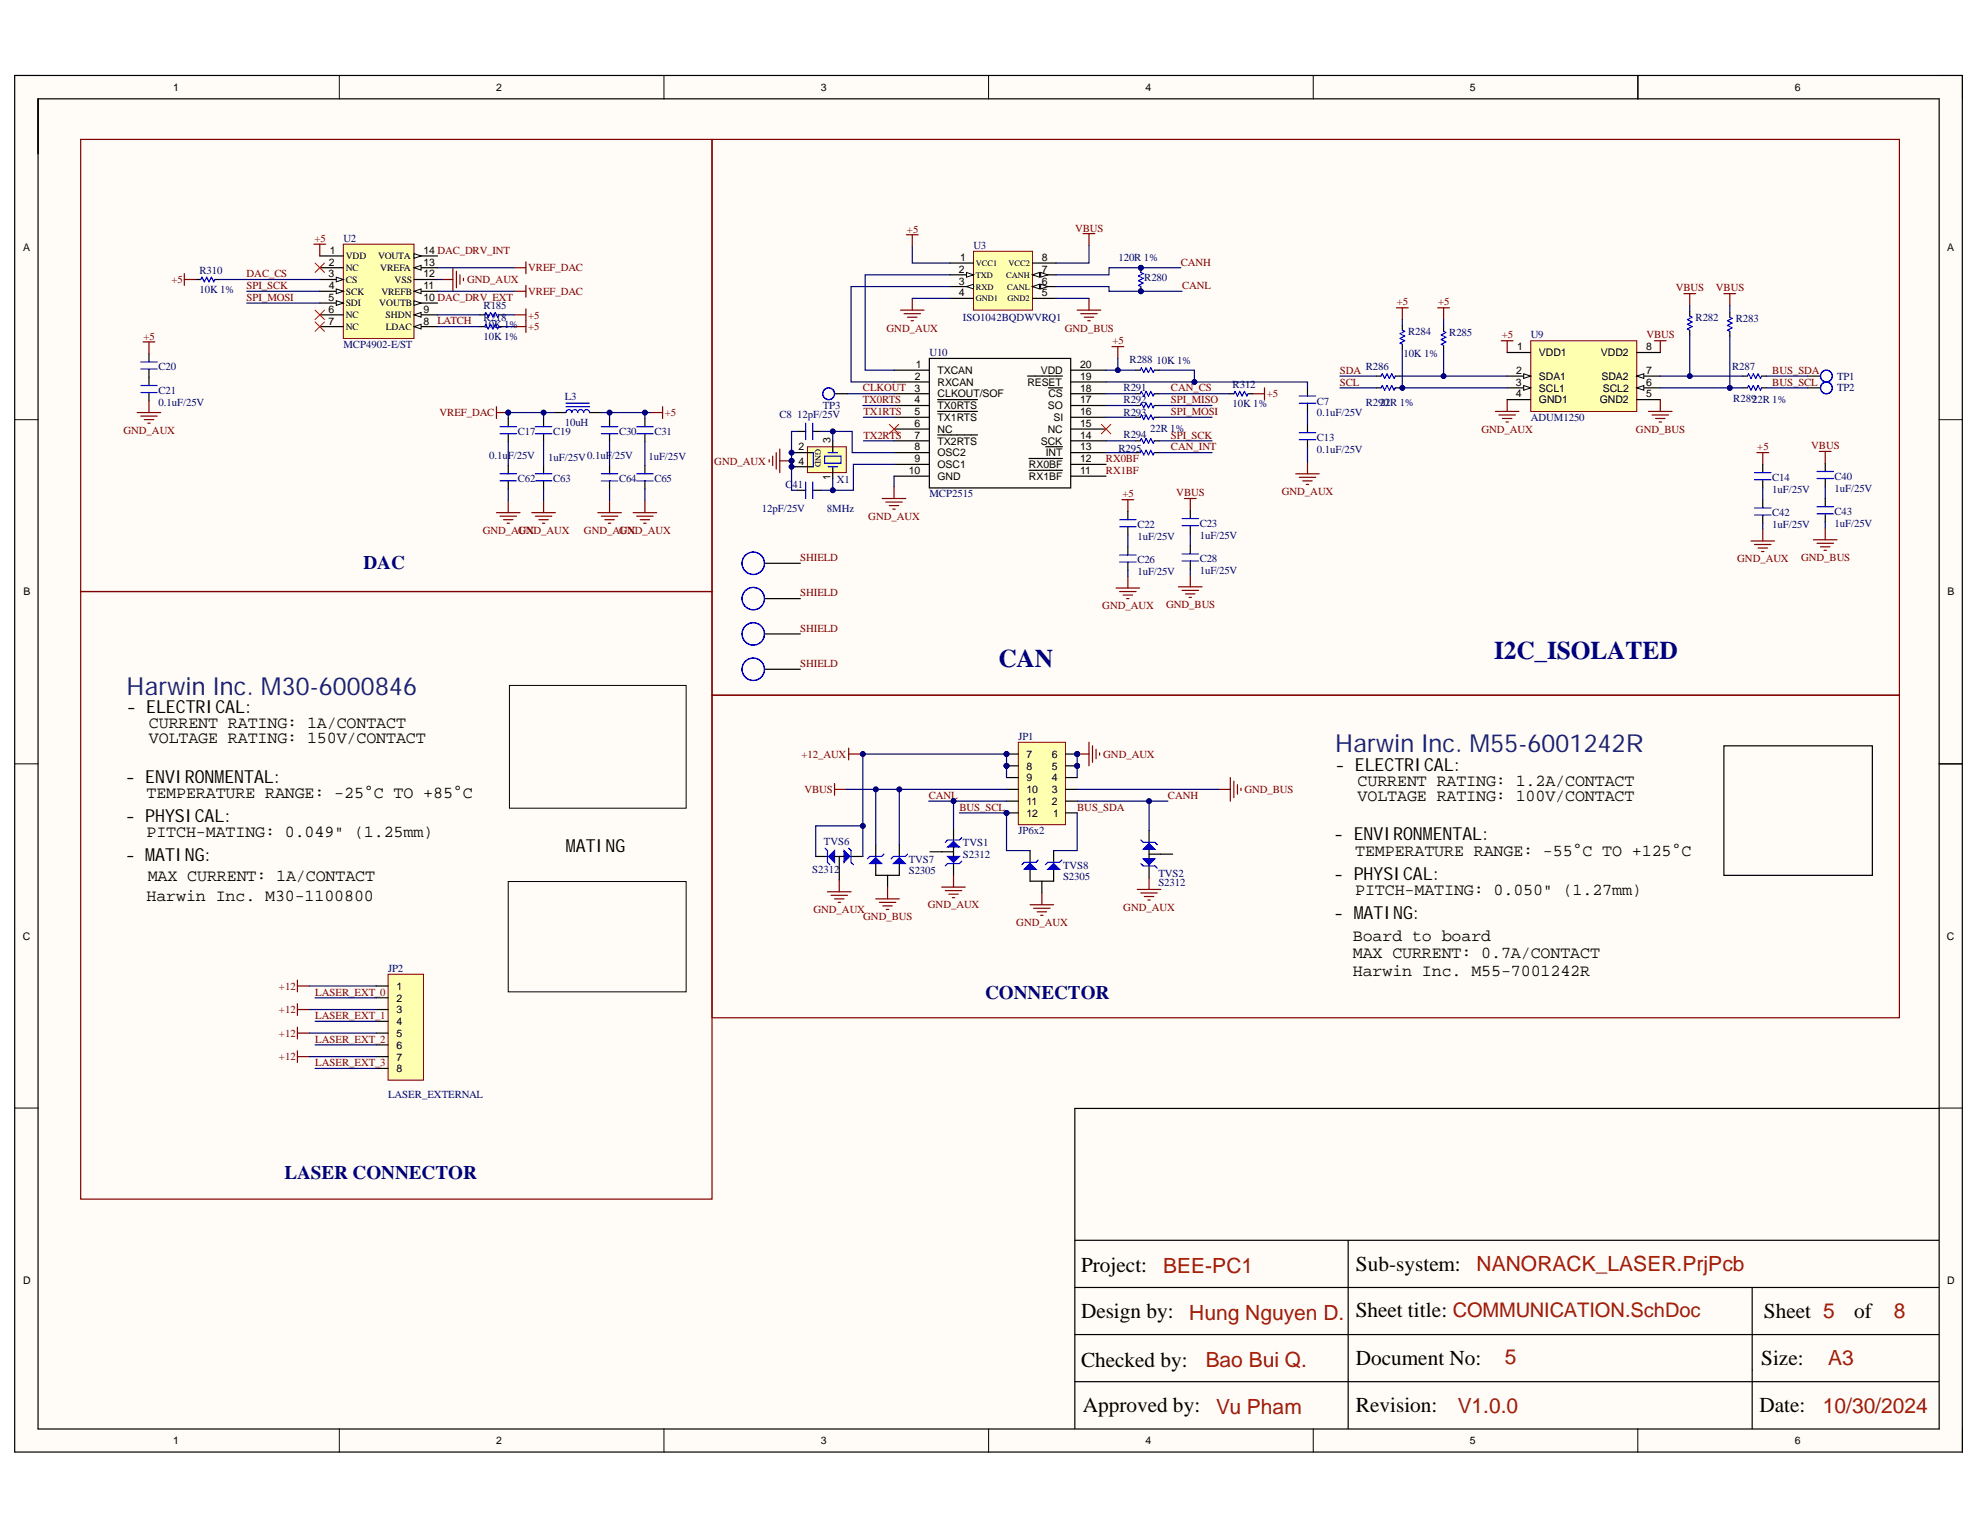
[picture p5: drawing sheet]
<svg xmlns="http://www.w3.org/2000/svg" width="279mm" height="216mm" viewBox="0 0 279 216" stroke-linecap="round" stroke-linejoin="round" font-family="sans-serif">
<defs><g id="words">
<g font-size="3.6" fill="#000080">
<text x="140.9" y="94.2">CAN</text>
<text x="210.9" y="93">I2C_ISOLATED</text>
</g>
<g font-size="3.5" fill="#073763">
<text x="17.8" y="98">Harwin Inc. M30-6000846</text>
<text x="188.4" y="106.2">Harwin Inc. M55-6001242R</text>
</g>
<g font-size="3">
<text x="152.5" y="179.5">Project:</text>
<text x="191.3" y="179.4">Sub-system:</text>
<text x="191.3" y="185.9">Sheet title: COMMUNICATION.SchDoc</text>
<text x="152.5" y="186">Design by:</text>
<text x="248.9" y="186">Sheet 5</text>
<text x="261.6" y="186">of</text>
<text x="152.5" y="192.8">Checked by:</text>
<text x="191.3" y="192.7">Document No:</text>
<text x="248.5" y="192.7">Size:</text>
<text x="152.8" y="199.3">Approved by:</text>
<text x="191.3" y="199.3">Revision:</text>
<text x="248.3" y="199.3">Date:</text>
</g>
<g font-size="3" fill="#a61c00">
<text x="164.1" y="179.6">BEE-PC1</text>
<text x="208.4" y="179.4">NANORACK_LASER.PrjPcb</text>
<text x="167.8" y="186.2">Hung Nguyen D.</text>
<text x="267.3" y="186">8</text>
<text x="170.1" y="192.8">Bao Bui Q.</text>
<text x="212.3" y="192.5">5</text>
<text x="258" y="192.7">A3</text>
<text x="171.6" y="199.5">Vu Pham</text>
<text x="205.7" y="199.4">V1.0.0</text>
<text x="257.2" y="199.4">10/30/2024</text>
</g>
<g font-size="2.7" fill="#000080">
<text x="51.3" y="80.3">DAC</text>
<text x="139" y="140.9">CONNECTOR</text>
<text x="40.1" y="166.3">LASER CONNECTOR</text>
</g>
<g font-size="2.5">
<text x="17.8" y="100.6">- ELECTRICAL:</text>
<text x="17.7" y="110.4">- ENVIRONMENTAL:</text>
<text x="188.4" y="108.7">- ELECTRICAL:</text>
<text x="17.7" y="116.1">- PHYSICAL:</text>
<text x="188.2" y="118.5">- ENVIRONMENTAL:</text>
<text x="17.7" y="121.5">- MATING:</text>
<text x="79.9" y="120.2">MATING</text>
<text x="188.2" y="124.2">- PHYSICAL:</text>
<text x="188.2" y="129.7">- MATING:</text>
</g>
<g font-size="2.4">
<text x="21" y="102.7">CURRENT RATING: 1A/CONTACT</text>
<text x="21" y="104.9">VOLTAGE RATING: 150V/CONTACT</text>
<text x="20.7" y="112.7">TEMPERATURE RANGE: -25°C TO +85°C</text>
<text x="191.6" y="110.9">CURRENT RATING: 1.2A/CONTACT</text>
<text x="191.6" y="113">VOLTAGE RATING: 100V/CONTACT</text>
<text x="20.7" y="118.2">PITCH-MATING: 0.049&quot; (1.25mm)</text>
<text x="20.8" y="124.3">MAX CURRENT: 1A/CONTACT</text>
<text x="191.2" y="120.8">TEMPERATURE RANGE: -55°C TO +125°C</text>
<text x="20.7" y="127.1">Harwin Inc. M30-1100800</text>
<text x="191.2" y="126.3">PITCH-MATING: 0.050&quot; (1.27mm)</text>
<text x="190.9" y="135.1">MAX CURRENT: 0.7A/CONTACT</text>
<text x="190.9" y="132.8">Board to board</text>
<text x="190.9" y="137.8">Harwin Inc. M55-7001242R</text>
</g>
<g font-size="1.5">
<text x="24.4" y="12.8">1</text>
<text x="70" y="12.8">2</text>
<text x="115.8" y="12.8">3</text>
<text x="161.6" y="12.8">4</text>
<text x="207.4" y="12.8">5</text>
<text x="253.3" y="12.8">6</text>
<text x="3.3" y="35.5">A</text>
<text x="46.6" y="35.8">1</text>
<text x="59.7" y="35.8">14 DAC_DRV_INT</text>
<text x="274.8" y="35.5">A</text>
<text x="46.3" y="39.1">3</text>
<text x="46.4" y="37.5">2</text>
<text x="46.4" y="40.8">4</text>
<text x="59.7" y="40.8">11</text>
<text x="59.7" y="39.1">12</text>
<text x="59.7" y="37.5">13</text>
<text x="135.3" y="38.5">2</text>
<text x="135.3" y="40.1">3</text>
<text x="135.3" y="41.8">4</text>
<text x="135.5" y="36.8">1</text>
<text x="147" y="41.8">5</text>
<text x="147" y="40.1">6</text>
<text x="147" y="38.5">7</text>
<text x="147" y="36.8">8</text>
<text x="46.3" y="42.5">5</text>
<text x="46.3" y="44.1">6</text>
<text x="46.3" y="45.8">7</text>
<text x="59.7" y="45.8">8</text>
<text x="59.7" y="44.1">9</text>
<text x="59.7" y="42.5">10 DAC_DRV_EXT</text>
<text x="129.1" y="53.6">2</text>
<text x="129.3" y="51.9">1</text>
<text x="132.3" y="52.8">TXCAN</text>
<text x="146.9" y="52.8">VDD</text>
<text x="152.4" y="53.6">19</text>
<text x="152.4" y="51.9">20</text>
<text x="213.9" y="52.8">2</text>
<text x="214.1" y="49.4">1</text>
<text x="217.2" y="50.3">VDD1</text>
<text x="217.2" y="53.6">SDA1</text>
<text x="225.9" y="50.3">VDD2</text>
<text x="226" y="53.6">SDA2</text>
<text x="232.3" y="52.8">7</text>
<text x="232.3" y="49.4">8</text>
<text x="129" y="55.3">3</text>
<text x="129" y="56.9">4</text>
<text x="129" y="58.6">5</text>
<text x="132.3" y="54.4">RXCAN</text>
<text x="132.3" y="56.1">CLKOUT/SOF</text>
<text x="132.3" y="57.8">TX0RTS</text>
<text x="132.3" y="59.4">TX1RTS</text>
<text x="145" y="54.4">RESET</text>
<text x="147.9" y="57.8">SO</text>
<text x="147.9" y="56.1">CS</text>
<text x="148.7" y="59.4">SI</text>
<text x="152.4" y="58.6">16</text>
<text x="152.4" y="56.9">17</text>
<text x="152.4" y="55.3">18</text>
<text x="213.9" y="54.4">3</text>
<text x="213.9" y="56.1">4</text>
<text x="217.2" y="55.3">SCL1</text>
<text x="217.2" y="56.9">GND1</text>
<text x="225.7" y="56.9">GND2</text>
<text x="226.2" y="55.3">SCL2</text>
<text x="232.3" y="56.1">5</text>
<text x="232.3" y="54.4">6</text>
<text x="112.7" y="63.6">2</text>
<text x="112.7" y="65.5">4</text>
<text x="117.2" y="62.5" transform="rotate(-90 117.2 62.5)">3</text>
<text x="129" y="60.3">6</text>
<text x="129" y="61.9">7</text>
<text x="129" y="63.6">8</text>
<text x="129" y="65.2">9</text>
<text x="132.3" y="61.1">NC</text>
<text x="132.3" y="62.8">TX2RTS</text>
<text x="132.3" y="64.4">OSC2</text>
<text x="146.9" y="62.8">SCK</text>
<text x="147.6" y="64.4">INT</text>
<text x="147.9" y="61.1">NC</text>
<text x="152.4" y="65.2">12</text>
<text x="152.4" y="63.6">13</text>
<text x="152.4" y="61.9">14</text>
<text x="152.4" y="60.3">15</text>
<text x="117.2" y="67.7" transform="rotate(-90 117.2 67.7)">1</text>
<text x="128.2" y="66.9">10</text>
<text x="132.3" y="66.1">OSC1</text>
<text x="132.3" y="67.7">GND</text>
<text x="145.2" y="67.7">RX1BF</text>
<text x="145.2" y="66.1">RX0BF</text>
<text x="152.4" y="66.9">11</text>
<text x="3.3" y="84">B</text>
<text x="274.8" y="84">B</text>
<text x="144.9" y="106.9">7</text>
<text x="148.4" y="106.9">6</text>
<text x="144.9" y="108.6">8</text>
<text x="144.9" y="110.3">9</text>
<text x="144.9" y="111.9">10</text>
<text x="144.9" y="113.6">11</text>
<text x="148.4" y="111.9">3</text>
<text x="148.4" y="110.3">4</text>
<text x="148.4" y="108.6">5</text>
<text x="148.4" y="113.6">2</text>
<text x="144.9" y="115.3">12</text>
<text x="148.6" y="115.3">1</text>
<text x="3.2" y="132.6">C</text>
<text x="274.7" y="132.6">C</text>
<text x="55.9" y="139.7">1</text>
<text x="55.9" y="141.3">2</text>
<text x="55.9" y="143">3</text>
<text x="55.9" y="144.7">4</text>
<text x="55.9" y="146.3">5</text>
<text x="55.9" y="148">6</text>
<text x="55.9" y="149.7">7</text>
<text x="55.9" y="151.3">8</text>
<text x="3.3" y="181.2">D</text>
<text x="274.8" y="181.2">D</text>
<text x="24.4" y="203.8">1</text>
<text x="70" y="203.8">2</text>
<text x="115.8" y="203.8">3</text>
<text x="161.6" y="203.8">4</text>
<text x="207.4" y="203.8">5</text>
<text x="253.3" y="203.8">6</text>
</g>
<g font-size="1.5" fill="#800000">
<text x="44.4" y="34.1">+5</text>
<text x="128" y="32.8">+5</text>
<text x="151.7" y="32.7">VBUS</text>
<text x="24.2" y="40">+5</text>
<text x="34.8" y="39.1">DAC_CS</text>
<text x="34.8" y="40.8">SPI_SCK</text>
<text x="65.9" y="40">GND_AUX</text>
<text x="74.5" y="38.3">VREF_DAC</text>
<text x="74.5" y="41.6">VREF_DAC</text>
<text x="166.6" y="37.5">CANH</text>
<text x="166.8" y="40.8">CANL</text>
<text x="236.5" y="41.1">VBUS</text>
<text x="242.1" y="41.1">VBUS</text>
<text x="20.3" y="47.9">+5</text>
<text x="34.8" y="42.5">SPI_MOSI</text>
<text x="61.7" y="45.8">LATCH</text>
<text x="74.5" y="45">+5</text>
<text x="74.5" y="46.6">+5</text>
<text x="125.1" y="46.8">GND_AUX</text>
<text x="150.3" y="46.8">GND_BUS</text>
<text x="197.1" y="43.1">+5</text>
<text x="202.9" y="43.1">+5</text>
<text x="211.9" y="47.8">+5</text>
<text x="232.3" y="47.8">VBUS</text>
<text x="157" y="48.6">+5</text>
<text x="189.1" y="52.7">SDA</text>
<text x="250.1" y="52.7">BUS_SDA</text>
<text x="62" y="58.7">VREF_DAC</text>
<text x="93.8" y="58.7">+5</text>
<text x="121.8" y="56.9">TX0RTS</text>
<text x="121.8" y="55.2">CLKOUT</text>
<text x="121.9" y="58.6">TX1RTS</text>
<text x="165.2" y="55.2">CAN_CS</text>
<text x="165.2" y="56.9">SPI_MISO</text>
<text x="165.2" y="58.6">SPI_MOSI</text>
<text x="178.8" y="56.1">+5</text>
<text x="189.1" y="54.4">SCL</text>
<text x="250.1" y="54.4">BUS_SCL</text>
<text x="17.4" y="61.2">GND_AUX</text>
<text x="100.8" y="65.5">GND_AUX</text>
<text x="121.9" y="61.9">TX2RTS</text>
<text x="156.1" y="65.2">RX0BF</text>
<text x="165.2" y="63.6">CAN_INT</text>
<text x="165.2" y="61.9">SPI_SCK</text>
<text x="209" y="61.1">GND_AUX</text>
<text x="230.9" y="61.1">GND_BUS</text>
<text x="248" y="63.6">+5</text>
<text x="255.6" y="63.4">VBUS</text>
<text x="156.1" y="66.9">RX1BF</text>
<text x="158.4" y="70.2">+5</text>
<text x="166" y="70">VBUS</text>
<text x="180.9" y="69.9">GND_AUX</text>
<text x="68.1" y="75.4">GND_AGND_AUX</text>
<text x="73.2" y="75.4">UX</text>
<text x="82.4" y="75.4">GND_AGND_AUX</text>
<text x="87.5" y="75.4">UX</text>
<text x="122.5" y="73.4">GND_AUX</text>
<text x="112.9" y="79.2">SHIELD</text>
<text x="245.1" y="79.3">GND_AUX</text>
<text x="254.1" y="79.2">GND_BUS</text>
<text x="112.9" y="84.1">SHIELD</text>
<text x="112.9" y="89.1">SHIELD</text>
<text x="155.5" y="86">GND_AUX</text>
<text x="164.6" y="85.8">GND_BUS</text>
<text x="112.9" y="94.1">SHIELD</text>
<text x="113.1" y="106.9">+12_AUX</text>
<text x="155.7" y="106.9">GND_AUX</text>
<text x="113.5" y="111.9">VBUS</text>
<text x="131.1" y="112.8">CANL</text>
<text x="164.8" y="112.8">CANH</text>
<text x="175.6" y="111.9">GND_BUS</text>
<text x="135.4" y="114.4">BUS_SCL</text>
<text x="152" y="114.4">BUS_SDA</text>
<text x="114.8" y="128.9">GND_AUX</text>
<text x="121.8" y="129.9">GND_BUS</text>
<text x="130.9" y="128.2">GND_AUX</text>
<text x="143.4" y="130.7">GND_AUX</text>
<text x="158.5" y="128.5">GND_AUX</text>
<text x="39.4" y="139.7">+12</text>
<text x="39.4" y="143">+12</text>
<text x="44.5" y="140.5">LASER_EXT_0</text>
<text x="44.5" y="143.8">LASER_EXT_1</text>
<text x="39.4" y="146.3">+12</text>
<text x="39.4" y="149.6">+12</text>
<text x="44.5" y="147.1">LASER_EXT_2</text>
<text x="44.5" y="150.5">LASER_EXT_3</text>
</g>
<g font-size="1.5" fill="#000080">
<text x="48.5" y="34.1">U2</text>
<text x="137.4" y="35.2">U3</text>
<text x="28.2" y="38.6">R310</text>
<text x="28.2" y="41.3">10K 1%</text>
<text x="157.8" y="36.8">120R 1%</text>
<text x="161.5" y="39.6">R280</text>
<text x="68.2" y="43.6">R185</text>
<text x="68.2" y="46.3">10K 1%</text>
<text x="68.2" y="45.3">R218</text>
<text x="68.2" y="47.9">10K 1%</text>
<text x="135.9" y="45.3">ISO1042BQDWVRQ1</text>
<text x="198.7" y="47.3">R284</text>
<text x="204.5" y="47.5">R285</text>
<text x="216" y="47.8">U9</text>
<text x="239.3" y="45.3">R282</text>
<text x="244.9" y="45.4">R283</text>
<text x="22.4" y="52.3">C20</text>
<text x="48.5" y="49.1">MCP4902-E/ST</text>
<text x="131.2" y="50.3">U10</text>
<text x="159.4" y="51.3">R288</text>
<text x="163.2" y="51.4">10K 1%</text>
<text x="192.7" y="52.3">R286</text>
<text x="198" y="50.4">10K 1%</text>
<text x="244.4" y="52.3">R287</text>
<text x="259.2" y="53.6">TP1</text>
<text x="22.4" y="55.6">C21</text>
<text x="22.4" y="57.3">0.1uF/25V</text>
<text x="79.7" y="56.4">L3</text>
<text x="110" y="58.9">C8</text>
<text x="112.5" y="58.9">12pF/25V</text>
<text x="116.1" y="57.7">TP3</text>
<text x="158.6" y="58.7">R293</text>
<text x="158.6" y="56.9">R292</text>
<text x="158.6" y="55.2">R291</text>
<text x="173.9" y="54.8">R312</text>
<text x="173.9" y="57.4">10K 1%</text>
<text x="185.8" y="57.1">C7</text>
<text x="185.8" y="58.7">0.1uF/25V</text>
<text x="192.7" y="57.3">R2922R 1%</text>
<text x="195.2" y="57.3">0</text>
<text x="216" y="59.4">ADUM1250</text>
<text x="244.6" y="56.8">R28922R 1%</text>
<text x="259.2" y="55.2">TP2</text>
<text x="69" y="64.7">0.1uF/25V</text>
<text x="73.1" y="61.4">C17</text>
<text x="77.4" y="65">1uF/25V0.1uF/25V</text>
<text x="78" y="61.4">C19</text>
<text x="79.7" y="60.1">10uH</text>
<text x="87.4" y="61.4">C30</text>
<text x="91.5" y="64.9">1uF/25V</text>
<text x="92.3" y="61.4">C31</text>
<text x="157.8" y="63.7">R295</text>
<text x="158.6" y="61.7">R294</text>
<text x="162.3" y="60.9">22R 1%</text>
<text x="185.8" y="62.3">C13</text>
<text x="185.8" y="63.9">0.1uF/25V</text>
<text x="73.1" y="68">C62</text>
<text x="78" y="68">C63</text>
<text x="87.4" y="68">C64</text>
<text x="92.3" y="68">C65</text>
<text x="110.9" y="68.9">C41</text>
<text x="118.1" y="68.2">X1</text>
<text x="131.2" y="70.2">MCP2515</text>
<text x="250.1" y="67.9">C14</text>
<text x="250.1" y="69.5">1uF/25V</text>
<text x="258.9" y="67.7">C40</text>
<text x="258.9" y="69.4">1uF/25V</text>
<text x="107.5" y="72.2">12pF/25V</text>
<text x="116.7" y="72.2">8MHz</text>
<text x="160.5" y="74.5">C22</text>
<text x="160.5" y="76.2">1uF/25V</text>
<text x="169.3" y="74.3">C23</text>
<text x="169.3" y="76">1uF/25V</text>
<text x="250.1" y="72.9">C42</text>
<text x="250.1" y="74.5">1uF/25V</text>
<text x="258.9" y="72.7">C43</text>
<text x="258.9" y="74.3">1uF/25V</text>
<text x="160.5" y="79.5">C26</text>
<text x="160.5" y="81.2">1uF/25V</text>
<text x="169.3" y="79.3">C28</text>
<text x="169.3" y="81">1uF/25V</text>
<text x="143.7" y="104.4">JP1</text>
<text x="116.3" y="119.2">TVS6</text>
<text x="135.9" y="119.4">TVS1</text>
<text x="143.7" y="117.7">JP6x2</text>
<text x="114.6" y="123.2">S2312</text>
<text x="128.2" y="121.7">TVS7</text>
<text x="128.2" y="123.4">S2305</text>
<text x="135.9" y="121">S2312</text>
<text x="150" y="122.6">TVS8</text>
<text x="150" y="124.2">S2305</text>
<text x="163.5" y="123.7">TVS2</text>
<text x="163.5" y="125.1">S2312</text>
<text x="54.8" y="137.2">JP2</text>
<text x="54.8" y="154.9">LASER_EXTERNAL</text>
</g>
<g font-size="1.4">
<text x="48.8" y="36.6">VDD</text>
<text x="48.8" y="38.2">NC</text>
<text x="48.8" y="39.9">CS</text>
<text x="48.8" y="41.6">SCK</text>
<text x="53.4" y="36.6">VOUTA</text>
<text x="53.7" y="38.2">VREFA</text>
<text x="53.8" y="41.6">VREFB</text>
<text x="55.7" y="39.9">VSS</text>
<text x="48.8" y="43.2">SDI</text>
<text x="48.8" y="44.9">NC</text>
<text x="48.8" y="46.6">NC</text>
<text x="53.5" y="43.2">VOUTB</text>
<text x="54.4" y="44.9">SHDN</text>
<text x="54.5" y="46.6">LDAC</text>
</g>
<g font-size="1.2">
<text x="137.7" y="37.5">VCC1</text>
<text x="137.7" y="39.2">TXD</text>
<text x="137.7" y="40.9">RXD</text>
<text x="142" y="39.2">CANH</text>
<text x="142.1" y="40.9">CANL</text>
<text x="142.3" y="37.5">VCC2</text>
<text x="137.7" y="42.5">GND1</text>
<text x="142.2" y="42.5">GND2</text>
<text x="115" y="63.4" transform="rotate(90 115 63.4)">GND</text>
</g>
</g></defs>
<g fill="#fffcf8">
<path d="M2.1 10.7h274.8v194.2h-274.8z" fill-rule="evenodd"/>
<path d="M5.4 14h268.2v187.6h-268.2z" fill-rule="evenodd"/>
</g>
<g fill="none" stroke="#000" stroke-width=".14">
<path d="M2.1 10.7h3.3M47.9 10.7v3.3M93.7 10.7v3.3M139.5 10.7v3.3M185.3 10.7v3.3M231.1 10.7v3.3M273.6 10.7h3.3v3.3M2.1 59.2h3.3M273.6 59.2h3.3M2.1 107.8h3.3M273.6 107.8h3.3M2.1 156.4h3.3"/>
<path d="M273.6 156.4h3.3M47.9 201.6v3.3M93.7 201.6v3.3M139.5 201.6v3.3M185.3 201.6v3.3M231.1 201.6v3.3M276.9 201.6v3.3"/>
</g>
<path d="M2.1 10.7h274.8v194.2h-274.8zM5.4 13.9h268.2v187.7h-268.2zM231.1 10.7v3.2M273.6 107.8h3.3M273.5 156.4h-121.8v45.2M151.7 175h121.8M190.2 175v26.6M151.7 188.3h121.8M151.7 181.7h121.8M151.7 195h121.8M247.3 181.7v19.9" fill="none" stroke="#000" stroke-width=".17"/>
<path d="M44.3 34.5h1.7M45.1 34.5v1.6M152 106.4h1.7M153.7 104.7v3.4M154.2 105.2v2.4M154.7 105.7v1.4M155.2 106.2v.4" fill="none" stroke="#800000" stroke-width=".17"/>
<circle cx="152" cy="106.4" r=".33" fill="#000080"/>
<circle cx="152" cy="106.4" r=".33" fill="none" stroke="#000080" stroke-width=".14"/>
<path d="M11.4 19.7h89.1v63.8h-89.1zM100.5 19.7h167.5v78.4h-167.5zM11.4 83.5h89.1v85.7h-89.1zM100.5 98.1h167.5v45.5h-167.5zM117.8 110.6v1.6M117.8 111.4h1.6M119.8 105.6v1.6M119.8 106.4h1.6" fill="none" stroke="#800000" stroke-width=".17"/>
<g fill="none" stroke="#00f" stroke-width=".17">
<circle cx="106.3" cy="79.5" r="1.58"/>
<circle cx="106.3" cy="84.5" r="1.58"/>
<circle cx="106.3" cy="94.4" r="1.58"/>
<circle cx="106.3" cy="89.5" r="1.58"/>
</g>
<path d="M108 79.5h4.9M108 84.5h4.9M108 89.5h4.9M108 94.4h4.9" fill="none" stroke="#000" stroke-width=".17"/>
<circle cx="152" cy="108.1" r=".33" fill="#000080"/>
<circle cx="152" cy="108.1" r=".33" fill="none" stroke="#000080" stroke-width=".14"/>
<circle cx="152" cy="106.4" r=".33" fill="#000080"/>
<circle cx="152" cy="106.4" r=".33" fill="none" stroke="#000080" stroke-width=".14"/>
<circle cx="142" cy="106.4" r=".33" fill="#000080"/>
<circle cx="142" cy="106.4" r=".33" fill="none" stroke="#000080" stroke-width=".14"/>
<circle cx="142" cy="108.1" r=".33" fill="#000080"/>
<circle cx="142" cy="108.1" r=".33" fill="none" stroke="#000080" stroke-width=".14"/>
<circle cx="142" cy="114.7" r=".33" fill="#000080"/>
<circle cx="142" cy="114.7" r=".33" fill="none" stroke="#000080" stroke-width=".14"/>
<path d="M143.7 104.7h6.6v11.7h-6.6z" fill-rule="evenodd" fill="#ffffb0"/>
<path d="M143.7 104.7h6.6v11.7h-6.6z" fill="none" stroke="#800000" stroke-width=".14"/>
<path d="M150.3 114.7h1.7M150.3 113h1.7M150.3 111.4h1.7M150.3 109.7h1.7M150.3 108.1h1.7" fill="none" stroke="#000" stroke-width=".17"/>
<circle cx="152" cy="108.1" r=".33" fill="#000080"/>
<circle cx="152" cy="108.1" r=".33" fill="none" stroke="#000080" stroke-width=".14"/>
<path d="M150.3 106.4h1.7" fill="none" stroke="#000" stroke-width=".17"/>
<circle cx="152" cy="106.4" r=".33" fill="#000080"/>
<circle cx="152" cy="106.4" r=".33" fill="none" stroke="#000080" stroke-width=".14"/>
<path d="M142 106.4h1.7" fill="none" stroke="#000" stroke-width=".17"/>
<circle cx="142" cy="106.4" r=".33" fill="#000080"/>
<circle cx="142" cy="106.4" r=".33" fill="none" stroke="#000080" stroke-width=".14"/>
<path d="M142 108.1h1.7" fill="none" stroke="#000" stroke-width=".17"/>
<circle cx="142" cy="108.1" r=".33" fill="#000080"/>
<circle cx="142" cy="108.1" r=".33" fill="none" stroke="#000080" stroke-width=".14"/>
<path d="M142 109.7h1.7M142 111.4h1.7M142 113h1.7M142 114.7h1.7" fill="none" stroke="#000" stroke-width=".17"/>
<circle cx="142" cy="114.7" r=".33" fill="#000080"/>
<circle cx="142" cy="114.7" r=".33" fill="none" stroke="#000080" stroke-width=".14"/>
<g fill="none" stroke="#000" stroke-width=".17">
<path d="M126.2 52.2h4.9M126.2 53.9h4.9M126.2 55.6h4.9M126.2 57.2h4.9M126.2 58.9h4.9M131.1 50.6h20v18.3h-20zM132.3 56.4h5.6M132.3 58.1h5.6M145 53.1h4.9M147.9 54.7h2M151.1 52.2h5M151.1 53.9h5"/>
<path d="M151.1 55.6h5M151.1 57.2h5M151.1 58.9h5M112.5 60.9h1.2M112.5 69.2h1.2M114.7 60.9h1.2M114.7 69.2h1.2M126.2 60.5h4.9M126.2 62.2h4.9M126.2 63.9h4.9M126.2 65.5h4.9M126.2 67.2h4.9"/>
<path d="M132.3 61.4h5.6M145.2 66.4h4.7M145.2 64.7h4.7M147.6 63h2.3M151.1 60.5h5M151.1 62.2h5M151.1 63.9h5M151.1 65.5h5M151.1 67.2h5M243.3 105.2h20.9v18.3h-20.9z"/>
</g>
<path d="M108.5 64.9v.3M109 64.4v1.3M109.5 63.9v2.3M110 63.4v3.3M110 65h1.7M124.5 70.3h3.3M125 70.8h2.3M125.5 71.3h1.3M126 71.8h.3M126.2 68.7v1.6" fill="none" stroke="#800000" stroke-width=".17"/>
<path d="M113.7 59.7v2.3M114.7 59.7v2.3M113.7 68v2.3M114.7 68v2.3" fill="none" stroke="#00f" stroke-width=".17"/>
<circle cx="111.7" cy="65" r=".33" fill="#000080"/>
<circle cx="111.7" cy="65" r=".33" fill="none" stroke="#000080" stroke-width=".14"/>
<path d="M113.9 63h5.5v3.7h-5.5z" fill-rule="evenodd" fill="#ffffb0"/>
<path d="M113.9 63h5.5v3.7h-5.5z" fill="none" stroke="#800000" stroke-width=".14"/>
<g fill="none" stroke="#000" stroke-width=".17">
<path d="M160.2 52.2h.7M160.2 58.9h.7M160.2 57.2h.7M160.2 55.6h.7M162.9 52.2h.7M162.9 58.9h.7M162.9 57.2h.7M162.9 55.6h.7M112.3 63.9h2.5M112.3 65.9h2.5M117.5 62.2v1.7M117.5 65.9v1.6"/>
<path d="M160.2 63.9h.7M160.2 62.2h.7M162.9 63.9h.7M162.9 62.2h.7"/>
</g>
<path d="M160.9 52.2l.2-.3 .3 .7 .3-.7 .4 .7 .3-.7 .3 .7 .2-.4M160.9 58.9l.2-.4 .3 .7 .3-.7 .4 .7 .3-.7 .3 .7 .2-.3M160.9 57.2l.2-.3 .3 .7 .3-.7 .4 .7 .3-.7 .3 .7 .2-.4M160.9 55.6l.2-.4 .3 .7 .3-.7 .4 .7 .3-.7 .3 .7 .2-.3M114.8 63.9v2M116.4 64.4h2.3v1h-2.3zM116.8 63.9h1.4M116.8 65.9h1.4M160.9 63.9l.2-.4 .3 .7 .3-.7 .4 .7 .3-.7 .3 .7 .2-.3M160.9 62.2l.2-.3 .3 .6 .3-.6 .4 .6 .3-.6 .3 .6 .2-.3" fill="none" stroke="#00f" stroke-width=".17"/>
<path d="M156.9 48.9h1.7M157.7 48.9v1.7" fill="none" stroke="#800000" stroke-width=".17"/>
<circle cx="161" cy="41.1" r=".33" fill="#000080"/>
<circle cx="161" cy="41.1" r=".33" fill="none" stroke="#000080" stroke-width=".14"/>
<circle cx="161" cy="37.8" r=".33" fill="#000080"/>
<circle cx="161" cy="37.8" r=".33" fill="none" stroke="#000080" stroke-width=".14"/>
<path d="M161 40.4v.7" fill="none" stroke="#000" stroke-width=".17"/>
<circle cx="161" cy="41.1" r=".33" fill="#000080"/>
<circle cx="161" cy="41.1" r=".33" fill="none" stroke="#000080" stroke-width=".14"/>
<path d="M161 37.8v.6" fill="none" stroke="#000" stroke-width=".17"/>
<circle cx="161" cy="37.8" r=".33" fill="#000080"/>
<circle cx="161" cy="37.8" r=".33" fill="none" stroke="#000080" stroke-width=".14"/>
<g fill="none" stroke="#00f" stroke-width=".17">
<path d="M161 38.4l.3 .2-.7 .3 .7 .4-.7 .3 .7 .3-.7 .4 .4 .1M183.3 55.9h2.4M183.3 56.9h2.4M194.9 54.7l.2-.3 .3 .7 .3-.7 .4 .7 .3-.7 .3 .7 .2-.4M194.9 53.1l.2-.4 .3 .7 .3-.7 .4 .7 .3-.7 .3 .7 .2-.3M197.9 46.6l.3 .2-.6 .3 .6 .3-.6 .4 .6 .3-.6 .3 .3 .2M203.7 46.8l.3 .1-.6 .4 .6 .3-.6 .3 .6 .4-.6 .3 .3 .2M238.4 44.6l.4 .2-.7 .3 .7 .3-.7 .4 .7 .3-.7 .3 .3 .2M244.1 44.8l.3 .1-.6 .4 .6 .3-.6 .3 .6 .4-.6 .3 .3 .2M246.6 53.1l.1-.4 .4 .7 .3-.7 .4 .7 .3-.7 .3 .7 .2-.3M246.6 54.7l.1-.3 .4 .7 .3-.7 .4 .7 .3-.7 .3 .7 .2-.4M183.3 61h2.4"/>
<path d="M183.3 62h2.4M247.6 66.7h2.3M247.6 67.7h2.3M247.6 71.7h2.3M247.6 72.7h2.3M256.4 66.5h2.3M256.4 67.5h2.3M256.4 71.5h2.3M256.4 72.5h2.3"/>
<circle cx="257.7" cy="53.1" r=".83"/>
<circle cx="257.7" cy="54.7" r=".83"/>
</g>
<g fill="none" stroke="#000" stroke-width=".17">
<path d="M184.5 54.7v1.2M184.5 56.9v1.2M184.5 59.9v1.1M194.2 54.7h.7M194.2 53.1h.7M196.9 54.7h.7M196.9 53.1h.7M197.9 45.9v.7M197.9 48.6v.6M203.7 46.1v.7M203.7 48.8v.6M238.4 43.9v.7"/>
<path d="M238.4 46.6v.7M244.1 44.1v.7M244.1 46.8v.6M245.9 54.7h.7M245.9 53.1h.7M248.6 54.7h.6M248.6 53.1h.6M255.1 54.7h1.8M255.1 53.1h1.8M184.5 62v1.2M248.7 65.5v1.2M248.7 67.7v1.2"/>
<path d="M248.7 70.5v1.2M248.7 72.7v1.1M257.6 65.4v1.1M257.6 67.5v1.2M257.6 70.3v1.2M257.6 72.5v1.2"/>
</g>
<g fill="none" stroke="#800000" stroke-width=".17">
<path d="M197.1 43.4h1.6M197.9 43.4v1.7M202.9 43.4h1.6M203.7 43.4v1.7M211 58.1h3.3M211.5 58.6h2.3M211.8 48.1h1.7M212 59.1h1.3M212.5 59.5h.3M212.7 48.1v1.6M212.7 56.4v1.7M233.5 48.1h1.6"/>
<path d="M234.3 48.1v1.6M237.6 41.4h1.7M238.4 41.4v1.7M243.3 41.4h1.6M244.1 41.4v1.7M182.8 66.9h3.4M183.3 67.4h2.4M183.8 67.9h1.4M184.3 68.4h.4M184.5 65.2v1.7M247.1 76.3h3.3M247.6 76.8h2.3"/>
<path d="M247.9 63.9h1.7M248.1 77.3h1.3M248.6 77.8h.3M248.7 63.9v1.6M248.7 74.7v1.6M255.9 76.2h3.3M256.4 76.7h2.3M256.7 63.7h1.7M256.9 77.2h1.3M257.4 77.7h.3M257.6 63.7v1.7M257.6 74.5v1.7"/>
<path d="M172 111.4h1.6M173.6 109.7v3.4M174.1 110.2v2.4M174.6 110.7v1.4M175.1 111.2v.4"/>
</g>
<path d="M137.4 35.5h8.3v8.3h-8.3z" fill-rule="evenodd" fill="#ffffb0"/>
<path d="M137.4 35.5h8.3v8.3h-8.3z" fill="none" stroke="#800000" stroke-width=".14"/>
<path d="M134.1 37.1h3.3M134.1 38.8h3.3" fill="none" stroke="#000" stroke-width=".17"/>
<path d="M136.4 38.4l1 .4-1 .3z" fill="#f8fcff"/>
<path d="M136.4 38.4l1 .4-1 .3z" fill="none" stroke="#000" stroke-width=".14"/>
<path d="M134.1 40.4h3.3" fill="none" stroke="#000" stroke-width=".17"/>
<path d="M136.4 40.4l1-.3v.7z" fill="#f8fcff"/>
<path d="M136.4 40.4l1-.3v.7z" fill="none" stroke="#000" stroke-width=".14"/>
<path d="M134.1 42.1h3.3M145.7 42.1h3.3M145.7 40.4h3.3" fill="none" stroke="#000" stroke-width=".17"/>
<path d="M145.7 40.4l1-.3v.7z" fill="#f8fcff"/>
<path d="M145.7 40.4l1-.3v.7z" fill="none" stroke="#000" stroke-width=".14"/>
<path d="M146.9 40.1l.9 .3-.9 .4z" fill="#f8fcff"/>
<path d="M146.9 40.1l.9 .3-.9 .4z" fill="none" stroke="#000" stroke-width=".14"/>
<path d="M145.7 38.8h3.3" fill="none" stroke="#000" stroke-width=".17"/>
<path d="M145.7 38.8l1-.4v.7z" fill="#f8fcff"/>
<path d="M145.7 38.8l1-.4v.7z" fill="none" stroke="#000" stroke-width=".14"/>
<path d="M146.9 38.4l.9 .4-.9 .3z" fill="#f8fcff"/>
<path d="M146.9 38.4l.9 .4-.9 .3z" fill="none" stroke="#000" stroke-width=".14"/>
<path d="M145.7 37.1h3.3M21 49.9v1.2M21 52.1v2.3M21 55.4v1.2M159.2 72.2v1.1M159.2 74.3v1.2M159.2 77.2v1.1M159.2 79.3v1.2M168 72v1.2M168 74.2v1.1M168 77v1.2M168 79.2v1.1" fill="none" stroke="#000" stroke-width=".17"/>
<g fill="none" stroke="#800000" stroke-width=".17">
<path d="M62.2 39.4h1.7M63.9 37.8v3.3M64.4 38.3v2.3M64.9 38.8v1.3M65.4 39.3v.3M72.6 37.8h1.6M74.2 37v1.6M127.9 33.1h1.7M128.7 33.1v1.7M152.8 33h1.7M153.7 33v1.6M19.4 58.2h3.3"/>
<path d="M19.9 58.7h2.3M20.2 48.2h1.7M20.4 59.2h1.3M20.9 59.7h.3M21 48.2v1.7M21 56.6v1.6M127.1 43.8h3.3M127.6 44.3h2.3M128.1 44.8h1.3M128.6 45.3h.3M128.7 42.1v1.7M152 43.8h3.3"/>
<path d="M152.5 44.3h2.3M153 44.8h1.3M153.5 45.3h.3M153.7 42.1v1.7M158.3 70.5h1.7M159.2 70.5v1.7M167.1 70.3h1.7M168 70.3v1.7M157.5 83h3.3M158 83.5h2.3M158.5 84h1.3M159 84.5h.3"/>
<path d="M159.2 81.3v1.7M166.3 82.8h3.3M166.8 83.3h2.3M167.3 83.8h1.3M167.8 84.3h.3M168 81.1v1.7"/>
</g>
<path d="M19.9 52.1h2.3M19.9 51.1h2.3M19.9 55.4h2.3M19.9 54.4h2.3M158 73.3h2.3M158 74.3h2.3M158 78.3h2.3M158 79.3h2.3M166.8 73.2h2.3M166.8 74.2h2.3M166.8 78.2h2.3M166.8 79.2h2.3" fill="none" stroke="#00f" stroke-width=".17"/>
<path d="M54.8 137.5h5v14.9h-5z" fill-rule="evenodd" fill="#ffffb0"/>
<path d="M54.8 137.5h5v14.9h-5z" fill="none" stroke="#800000" stroke-width=".14"/>
<path d="M134.6 116.9v1.6M53.1 139.1h1.7M131.2 120.2h1.7M134.6 121.9v1.6M53.1 140.8h1.7M53.1 142.5h1.7M53.1 144.1h1.7M53.1 145.8h1.7M53.1 147.4h1.7M53.1 149.1h1.7M53.1 150.8h1.7" fill="none" stroke="#000" stroke-width=".17"/>
<path d="M42 138.3v1.7M42 139.1h1.6M42 141.6v1.7M42 145v1.6M42 148.3v1.6M42 142.5h1.6M42 145.8h1.6M42 149.1h1.6" fill="none" stroke="#800000" stroke-width=".17"/>
<path d="M125.5 59.9l1.3 1.3M126.8 59.9l-1.3 1.3M155.4 59.9l1.3 1.3M156.7 59.9l-1.3 1.3" fill="none" stroke="#f00" stroke-width=".14"/>
<path d="M133.7 119.5l.9-.8 .8 .8z" fill="#00f"/>
<path d="M133.7 119.5l.9-.8 .8 .8zM133.7 118.5h1.7" fill="none" stroke="#00f" stroke-width=".17"/>
<path d="M133.7 120.9h1.7l-.8 .8z" fill="#00f"/>
<path d="M133.7 118.5l-.3 .4M135.7 118.2l-.3 .3M133.7 120.9h1.7l-.8 .8zM135.7 121.5l-.3 .4h-1.7l-.3 .3" fill="none" stroke="#00f" stroke-width=".17"/>
<path d="M134.6 119.5v1.4M162.1 117.2v1.7M132.9 120.2h1.7M162.1 122.2v1.7M163.8 120.5h1.7" fill="none" stroke="#000" stroke-width=".17"/>
<path d="M161.3 119.9l.8-.9 .9 .9z" fill="#00f"/>
<path d="M161.3 119.9l.8-.9 .9 .9zM161.3 118.9h1.7" fill="none" stroke="#00f" stroke-width=".17"/>
<path d="M161.3 121.2h1.7l-.9 .8z" fill="#00f"/>
<path d="M161 118.5l.3 .4M163 118.9l.3 .3M161 121.9l.3 .3h1.7l.3 .3M161.3 121.2h1.7l-.9 .8z" fill="none" stroke="#00f" stroke-width=".17"/>
<path d="M162.1 119.9v1.3M162.1 120.5h1.7" fill="none" stroke="#000" stroke-width=".17"/>
<path d="M132.9 125.2h3.3M133.4 125.7h2.3M133.9 126.2h1.3M134.4 126.7h.3M134.6 123.5v1.7M160.5 125.5h3.3M161 126h2.3M161.5 126.5h1.3M162 127h.3M162.1 123.9v1.6" fill="none" stroke="#800000" stroke-width=".17"/>
<path d="M48.4 34.5h10v13.3h-10z" fill-rule="evenodd" fill="#ffffb0"/>
<path d="M48.4 34.5h10v13.3h-10z" fill="none" stroke="#800000" stroke-width=".14"/>
<path d="M45.1 36.1h3.3M45.1 37.8h3.3M45.1 39.4h3.3" fill="none" stroke="#000" stroke-width=".17"/>
<path d="M47.5 39.1l.9 .3-.9 .4z" fill="#f8fcff"/>
<path d="M47.5 39.1l.9 .3-.9 .4z" fill="none" stroke="#000" stroke-width=".14"/>
<path d="M45.1 41.1h3.3" fill="none" stroke="#000" stroke-width=".17"/>
<path d="M47.5 40.8l.9 .3-.9 .3z" fill="#f8fcff"/>
<path d="M47.5 40.8l.9 .3-.9 .3z" fill="none" stroke="#000" stroke-width=".14"/>
<path d="M45.1 42.8h3.3" fill="none" stroke="#000" stroke-width=".17"/>
<path d="M47.5 42.4l.9 .4-.9 .3z" fill="#f8fcff"/>
<path d="M47.5 42.4l.9 .4-.9 .3z" fill="none" stroke="#000" stroke-width=".14"/>
<path d="M45.1 44.4h3.3M45.1 46.1h3.3M58.4 46.1h3.3" fill="none" stroke="#000" stroke-width=".17"/>
<path d="M58.4 46.1l1-.3v.6z" fill="#f8fcff"/>
<path d="M58.4 46.1l1-.3v.6z" fill="none" stroke="#000" stroke-width=".14"/>
<path d="M58.4 44.4h3.3" fill="none" stroke="#000" stroke-width=".17"/>
<path d="M58.4 44.4l1-.3v.7z" fill="#f8fcff"/>
<path d="M58.4 44.4l1-.3v.7z" fill="none" stroke="#000" stroke-width=".14"/>
<path d="M58.4 42.8h3.3" fill="none" stroke="#000" stroke-width=".17"/>
<path d="M58.4 42.4l1 .4-1 .3z" fill="#f8fcff"/>
<path d="M58.4 42.4l1 .4-1 .3z" fill="none" stroke="#000" stroke-width=".14"/>
<path d="M58.4 41.1h3.3" fill="none" stroke="#000" stroke-width=".17"/>
<path d="M58.4 41.1l1-.3v.6z" fill="#f8fcff"/>
<path d="M58.4 41.1l1-.3v.6z" fill="none" stroke="#000" stroke-width=".14"/>
<path d="M58.4 39.4h3.3M58.4 37.8h3.3" fill="none" stroke="#000" stroke-width=".17"/>
<path d="M58.4 37.8l1-.3v.6z" fill="#f8fcff"/>
<path d="M58.4 37.8l1-.3v.6z" fill="none" stroke="#000" stroke-width=".14"/>
<path d="M58.4 36.1h3.3" fill="none" stroke="#000" stroke-width=".17"/>
<path d="M58.4 35.8l1 .3-1 .4z" fill="#f8fcff"/>
<path d="M58.4 35.8l1 .3-1 .4z" fill="none" stroke="#000" stroke-width=".14"/>
<path d="M44.5 37.1l1.3 1.3M45.8 37.1l-1.3 1.3M44.5 45.4l1.3 1.4M44.5 43.8l1.3 1.3M45.8 45.4l-1.3 1.4M45.8 43.8l-1.3 1.3" fill="none" stroke="#f00" stroke-width=".14"/>
<path d="M26 38.6v1.7M26 39.4h1.7M176.8 55.6h1.6M178.4 54.7v1.7" fill="none" stroke="#800000" stroke-width=".17"/>
<path d="M27.7 39.4h.6M30.3 39.4h.7M173.4 55.6h.7M176.1 55.6h.7M145.4 120v1.7M145.4 122.7v1.6h3.3v-1.6M147 124.3v1.7M148.7 120v1.7" fill="none" stroke="#000" stroke-width=".17"/>
<path d="M28.3 39.4l.2-.3 .3 .7 .4-.7 .3 .7 .3-.7 .4 .7 .1-.4M174.1 55.6l.2-.4 .3 .7 .3-.7 .4 .7 .3-.7 .3 .7 .2-.3" fill="none" stroke="#00f" stroke-width=".17"/>
<path d="M144.5 122.7l.9-.8 .8 .8z" fill="#00f"/>
<path d="M144.5 122.7l.9-.8 .8 .8zM144.5 121.7h1.7" fill="none" stroke="#00f" stroke-width=".17"/>
<path d="M147.8 122.7l.9-.8 .8 .8z" fill="#00f"/>
<path d="M144.5 121.7l-.3 .3M146.5 121.4l-.3 .3M147.8 122.7l.9-.8 .8 .8zM149.8 121.4l-.3 .3h-1.7l-.3 .3" fill="none" stroke="#00f" stroke-width=".17"/>
<path d="M145.4 127.7h3.3M145.9 128.2h2.3M146.4 128.7h1.3M146.9 129.2h.3M147 126v1.7" fill="none" stroke="#800000" stroke-width=".17"/>
<path d="M123.6 119.2v1.7M126.9 119.2v1.7M123.6 121.9v1.6h3.3v-1.6M125.2 123.5v1.7" fill="none" stroke="#000" stroke-width=".17"/>
<path d="M122.8 121.9l.8-.9 .8 .9z" fill="#00f"/>
<path d="M122.8 121.9l.8-.9 .8 .9zM122.8 120.9h1.6" fill="none" stroke="#00f" stroke-width=".17"/>
<path d="M126.1 121.9l.8-.9 .8 .9z" fill="#00f"/>
<path d="M122.8 120.9l-.4 .3M124.7 120.5l-.3 .4M126.1 121.9l.8-.9 .8 .9zM128.1 120.5l-.4 .4h-1.6l-.4 .3" fill="none" stroke="#00f" stroke-width=".17"/>
<path d="M123.6 126.8h3.3M124.1 127.3h2.3M124.6 127.8h1.3M125.1 128.3h.3M125.2 125.2v1.6" fill="none" stroke="#800000" stroke-width=".17"/>
<path d="M115.1 120.9h1.7M118.4 122.5v1.7M120.1 120.9h1.7" fill="none" stroke="#000" stroke-width=".17"/>
<path d="M116.9 120.9l.9-.9v1.7z" fill="#00f"/>
<path d="M116.8 120v1.7M116.9 120.9l.9-.9v1.7z" fill="none" stroke="#00f" stroke-width=".17"/>
<path d="M119.1 120l.8 .9-.8 .8z" fill="#00f"/>
<g fill="none" stroke="#00f" stroke-width=".17">
<path d="M68.4 44.4l.2-.3 .3 .7 .3-.7 .4 .7 .3-.7 .3 .7 .2-.4M79.9 58.2a.41 .41 0 0 1 .4-.4 .41 .41 0 0 1 .4 .4 .42 .42 0 0 1 .4-.4 .42 .42 0 0 1 .4 .4 .41 .41 0 0 1 .4-.4 .41 .41 0 0 1 .5 .4 .42 .42 0 0 1 .4-.4 .42 .42 0 0 1 .4 .4M79.9 57.4h3.3M79.9 56.9h3.3M70.6 61.2h2.3M70.6 60.2h2.3M70.6 67.9h2.3M70.6 66.9h2.3M75.5 61.2h2.4M75.5 60.2h2.4M75.5 67.9h2.4M75.5 66.9h2.4"/>
<path d="M84.9 61.2h2.3M84.9 60.2h2.3M84.9 66.9h2.3M84.9 67.9h2.3M89.8 61.2h2.4M89.8 60.2h2.4M89.8 66.9h2.4M89.8 67.9h2.4M116.4 119.7l.4 .3M119.8 119.7l.3 .3v1.7l.3 .3M116.8 121.7l.3 .3M119.1 120l.8 .9-.8 .8z"/>
</g>
<g fill="none" stroke="#000" stroke-width=".17">
<path d="M67.7 44.4h.7M70.4 44.4h.7M71.7 59v1.2M76.7 59v1.2M78.2 58.2h1.7M83.2 58.2h1.7M86 59v1.2M91 59.1v1.1M71.7 61.2v1.2M71.7 65.7v1.2M71.7 67.9v1.1M76.7 61.2v1.2"/>
<path d="M76.7 65.7v1.2M76.7 67.9v1.1M86 61.2v1.2M86 65.7v1.2M86 67.9v1.1M91 61.2v1.2M91 65.7v1.2M91 67.9v1.1M117.8 120.9h1.3M118.4 120.9v1.6"/>
</g>
<g fill="none" stroke="#800000" stroke-width=".17">
<path d="M70.1 58.2h1.6M70.1 57.4v1.6M72.6 41.1h1.6M72.6 44.4h1.6M74.2 40.3v1.6M74.2 43.6v1.7M91.8 58.2h1.7M93.5 57.4v1.7M70.1 72.3h3.3M70.6 72.8h2.3M71.1 73.3h1.3M71.6 73.8h.3"/>
<path d="M71.7 70.7v1.6M75 72.3h3.4M75.5 72.8h2.4M76 73.3h1.4M76.5 73.8h.4M76.7 70.7v1.6M84.4 72.3h3.3M84.9 72.8h2.3M85.3 73.3h1.4M85.8 73.8h.4M86 70.7v1.6M89.3 72.3h3.4"/>
<path d="M89.8 72.8h2.4M90.3 73.3h1.4M90.8 73.8h.4M91 70.7v1.6M116.8 125.8h3.3M117.3 126.3h2.3M117.8 126.8h1.3M118.3 127.3h.3M118.4 124.2v1.6"/>
</g>
<circle cx="71.7" cy="58.2" r=".33" fill="#000080"/>
<circle cx="71.7" cy="58.2" r=".33" fill="none" stroke="#000080" stroke-width=".14"/>
<path d="M67.7 46.1h.7M70.4 46.1h.7M117.8 55.6h1.8" fill="none" stroke="#000" stroke-width=".17"/>
<g fill="none" stroke="#00f" stroke-width=".17">
<path d="M68.4 46.1l.2-.3 .3 .6 .3-.6 .4 .6 .3-.6 .3 .6 .2-.3"/>
<circle cx="116.9" cy="55.6" r=".83"/>
</g>
<path d="M72.6 46.1h1.6M74.2 45.3v1.6" fill="none" stroke="#800000" stroke-width=".17"/>
<path d="M216 48.1h15v10h-15z" fill-rule="evenodd" fill="#ffffb0"/>
<path d="M216 48.1h15v10h-15z" fill="none" stroke="#800000" stroke-width=".14"/>
<path d="M212.7 49.7h3.3M212.7 53.1h3.3" fill="none" stroke="#000" stroke-width=".17"/>
<path d="M215 52.7l1 .4-1 .3z" fill="#f8fcff"/>
<path d="M215 52.7l1 .4-1 .3z" fill="none" stroke="#000" stroke-width=".14"/>
<path d="M212.7 54.7h3.3" fill="none" stroke="#000" stroke-width=".17"/>
<path d="M215 54.4l1 .3-1 .4z" fill="#f8fcff"/>
<path d="M215 54.4l1 .3-1 .4z" fill="none" stroke="#000" stroke-width=".14"/>
<path d="M212.7 56.4h3.3M231 56.4h3.3M231 54.7h3.3" fill="none" stroke="#000" stroke-width=".17"/>
<path d="M231 54.7l1-.3v.7z" fill="#f8fcff"/>
<path d="M231 54.7l1-.3v.7z" fill="none" stroke="#000" stroke-width=".14"/>
<path d="M231 53.1h3.3" fill="none" stroke="#000" stroke-width=".17"/>
<path d="M231 53.1l1-.4v.7z" fill="#f8fcff"/>
<path d="M231 53.1l1-.4v.7z" fill="none" stroke="#000" stroke-width=".14"/>
<path d="M231 49.7h3.3" fill="none" stroke="#000" stroke-width=".17"/>
<path d="M232.6 58.1h3.3M233.1 58.6h2.3M233.6 59.1h1.4M234.1 59.5h.4M234.3 56.4v1.7" fill="none" stroke="#800000" stroke-width=".17"/>
<path d="M152 106.4v1.7" fill="none" stroke="#000080" stroke-width=".17"/>
<circle cx="152" cy="108.1" r=".33" fill="#000080"/>
<circle cx="152" cy="108.1" r=".33" fill="none" stroke="#000080" stroke-width=".14"/>
<circle cx="152" cy="106.4" r=".33" fill="#000080"/>
<circle cx="152" cy="106.4" r=".33" fill="none" stroke="#000080" stroke-width=".14"/>
<path d="M152 108.1v1.6" fill="none" stroke="#000080" stroke-width=".17"/>
<circle cx="152" cy="108.1" r=".33" fill="#000080"/>
<circle cx="152" cy="108.1" r=".33" fill="none" stroke="#000080" stroke-width=".14"/>
<path d="M142 108.1v1.6" fill="none" stroke="#000080" stroke-width=".17"/>
<circle cx="142" cy="108.1" r=".33" fill="#000080"/>
<circle cx="142" cy="108.1" r=".33" fill="none" stroke="#000080" stroke-width=".14"/>
<path d="M157.7 50.6v1.6h-1.6M126.2 67.2v1.5" fill="none" stroke="#000080" stroke-width=".17"/>
<circle cx="157.7" cy="52.2" r=".33" fill="#000080"/>
<circle cx="157.7" cy="52.2" r=".33" fill="none" stroke="#000080" stroke-width=".14"/>
<path d="M157.7 52.2h2.5" fill="none" stroke="#000080" stroke-width=".17"/>
<circle cx="157.7" cy="52.2" r=".33" fill="#000080"/>
<circle cx="157.7" cy="52.2" r=".33" fill="none" stroke="#000080" stroke-width=".14"/>
<path d="M163.6 52.2h4.9v1.7h-12.4" fill="none" stroke="#000080" stroke-width=".17"/>
<circle cx="168.5" cy="53.9" r=".33" fill="#000080"/>
<circle cx="168.5" cy="53.9" r=".33" fill="none" stroke="#000080" stroke-width=".14"/>
<path d="M156.1 58.9h4.1M156.1 57.2h4.1M156.1 55.6h4.1M163.6 58.9h7.4M163.6 57.2h7.4M111.7 65.9h.6M156.1 63.9h4.1M156.1 62.2h4.1M163.6 63.9h7.4M163.6 62.2h7.4" fill="none" stroke="#000080" stroke-width=".17"/>
<circle cx="111.7" cy="65.9" r=".33" fill="#000080"/>
<circle cx="111.7" cy="65.9" r=".33" fill="none" stroke="#000080" stroke-width=".14"/>
<path d="M111.7 63.9v1.1" fill="none" stroke="#000080" stroke-width=".17"/>
<circle cx="111.7" cy="63.9" r=".33" fill="#000080"/>
<circle cx="111.7" cy="63.9" r=".33" fill="none" stroke="#000080" stroke-width=".14"/>
<circle cx="111.7" cy="65" r=".33" fill="#000080"/>
<circle cx="111.7" cy="65" r=".33" fill="none" stroke="#000080" stroke-width=".14"/>
<path d="M112.5 60.9h-.8v3h.6" fill="none" stroke="#000080" stroke-width=".17"/>
<circle cx="111.7" cy="63.9" r=".33" fill="#000080"/>
<circle cx="111.7" cy="63.9" r=".33" fill="none" stroke="#000080" stroke-width=".14"/>
<path d="M117.5 60.9v1.3" fill="none" stroke="#000080" stroke-width=".17"/>
<circle cx="117.5" cy="60.9" r=".33" fill="#000080"/>
<circle cx="117.5" cy="60.9" r=".33" fill="none" stroke="#000080" stroke-width=".14"/>
<path d="M117.5 67.5v1.7" fill="none" stroke="#000080" stroke-width=".17"/>
<circle cx="117.5" cy="69.2" r=".33" fill="#000080"/>
<circle cx="117.5" cy="69.2" r=".33" fill="none" stroke="#000080" stroke-width=".14"/>
<path d="M168.6 53.9h15.9v.8" fill="none" stroke="#000080" stroke-width=".17"/>
<circle cx="168.5" cy="53.9" r=".33" fill="#000080"/>
<circle cx="168.5" cy="53.9" r=".33" fill="none" stroke="#000080" stroke-width=".14"/>
<path d="M184.5 58.1v1.8M189.1 53.1h5.1M189.1 54.7h5.1M197.9 45.1v.8M203.7 45.1v1M238.4 43.1v.8M244.1 43.1v1M244.1 47.4v7.3M184.5 63.2v2" fill="none" stroke="#000080" stroke-width=".17"/>
<circle cx="244.1" cy="54.7" r=".33" fill="#000080"/>
<circle cx="244.1" cy="54.7" r=".33" fill="none" stroke="#000080" stroke-width=".14"/>
<path d="M238.4 47.3v5.8" fill="none" stroke="#000080" stroke-width=".17"/>
<circle cx="238.4" cy="53.1" r=".33" fill="#000080"/>
<circle cx="238.4" cy="53.1" r=".33" fill="none" stroke="#000080" stroke-width=".14"/>
<path d="M197.9 49.2v5.5M249.2 53.1h5.9M249.2 54.7h5.9" fill="none" stroke="#000080" stroke-width=".17"/>
<circle cx="197.9" cy="54.7" r=".33" fill="#000080"/>
<circle cx="197.9" cy="54.7" r=".33" fill="none" stroke="#000080" stroke-width=".14"/>
<path d="M203.7 49.4v3.7M248.7 68.9v1.6M248.7 73.8v.9M257.6 68.7v1.6M257.6 73.7v.8" fill="none" stroke="#000080" stroke-width=".17"/>
<circle cx="203.7" cy="53.1" r=".33" fill="#000080"/>
<circle cx="203.7" cy="53.1" r=".33" fill="none" stroke="#000080" stroke-width=".14"/>
<path d="M135.4 114.7h6.6" fill="none" stroke="#000080" stroke-width=".17"/>
<circle cx="142" cy="114.7" r=".33" fill="#000080"/>
<circle cx="142" cy="114.7" r=".33" fill="none" stroke="#000080" stroke-width=".14"/>
<path d="M128.7 34.8v2.3h5.4M153.7 34.6v2.5h-4.7M166.6 37.8h-10.1v1h-7.5M128.7 42.1h5.4M149 42.1h4.7M152 111.4h19.9" fill="none" stroke="#000080" stroke-width=".17"/>
<circle cx="161" cy="37.8" r=".33" fill="#000080"/>
<circle cx="161" cy="37.8" r=".33" fill="none" stroke="#000080" stroke-width=".14"/>
<path d="M149 40.4h7.5v.7h10.3" fill="none" stroke="#000080" stroke-width=".17"/>
<circle cx="161" cy="41.1" r=".33" fill="#000080"/>
<circle cx="161" cy="41.1" r=".33" fill="none" stroke="#000080" stroke-width=".14"/>
<g fill="none" stroke="#000080" stroke-width=".17">
<path d="M134.1 38.8h-12v13.4h4.1M134.1 40.4h-14v13.5h6.1M111.7 65v4.2h.8M159.2 75.5v1.7M168 75.3v1.7M159.2 80.5v.8M168 80.3v.8M43.6 139.1h9.5M43.6 142.5h9.5M43.6 145.8h9.5M43.6 149.1h9.5M44.5 144.1h8.6"/>
<path d="M44.5 147.4h8.6M44.5 150.8h8.6M44.5 140.8h8.6"/>
</g>
<circle cx="111.7" cy="65" r=".33" fill="#000080"/>
<circle cx="111.7" cy="65" r=".33" fill="none" stroke="#000080" stroke-width=".14"/>
<circle cx="111.7" cy="65.9" r=".33" fill="#000080"/>
<circle cx="111.7" cy="65.9" r=".33" fill="none" stroke="#000080" stroke-width=".14"/>
<path d="M126.2 65.5h-5.8v3.7h-4.5" fill="none" stroke="#000080" stroke-width=".17"/>
<circle cx="117.5" cy="69.2" r=".33" fill="#000080"/>
<circle cx="117.5" cy="69.2" r=".33" fill="none" stroke="#000080" stroke-width=".14"/>
<path d="M115.9 60.9h4.4v3h5.9" fill="none" stroke="#000080" stroke-width=".17"/>
<circle cx="117.5" cy="60.9" r=".33" fill="#000080"/>
<circle cx="117.5" cy="60.9" r=".33" fill="none" stroke="#000080" stroke-width=".14"/>
<path d="M162.1 113v4.2" fill="none" stroke="#000080" stroke-width=".17"/>
<circle cx="162.1" cy="113" r=".33" fill="#000080"/>
<circle cx="162.1" cy="113" r=".33" fill="none" stroke="#000080" stroke-width=".14"/>
<path d="M31 39.4h14.1M61.7 39.4h.5M61.7 37.8h10.9M34.8 41.1h10.3M34.8 42.8h10.3M61.7 41.1h10.9M163.6 55.6h9.8M142 114.7v5.3h3.4" fill="none" stroke="#000080" stroke-width=".17"/>
<circle cx="142" cy="114.7" r=".33" fill="#000080"/>
<circle cx="142" cy="114.7" r=".33" fill="none" stroke="#000080" stroke-width=".14"/>
<path d="M134.6 113v3.9M152 114.7v5.3h-3.3" fill="none" stroke="#000080" stroke-width=".17"/>
<circle cx="134.6" cy="113" r=".33" fill="#000080"/>
<circle cx="134.6" cy="113" r=".33" fill="none" stroke="#000080" stroke-width=".14"/>
<path d="M119.4 111.4h4.2" fill="none" stroke="#000080" stroke-width=".17"/>
<circle cx="123.6" cy="111.4" r=".33" fill="#000080"/>
<circle cx="123.6" cy="111.4" r=".33" fill="none" stroke="#000080" stroke-width=".14"/>
<path d="M126.9 111.4v7.8" fill="none" stroke="#000080" stroke-width=".17"/>
<circle cx="126.9" cy="111.4" r=".33" fill="#000080"/>
<circle cx="126.9" cy="111.4" r=".33" fill="none" stroke="#000080" stroke-width=".14"/>
<path d="M142 106.4v1.7" fill="none" stroke="#000080" stroke-width=".17"/>
<circle cx="142" cy="106.4" r=".33" fill="#000080"/>
<circle cx="142" cy="106.4" r=".33" fill="none" stroke="#000080" stroke-width=".14"/>
<circle cx="142" cy="108.1" r=".33" fill="#000080"/>
<circle cx="142" cy="108.1" r=".33" fill="none" stroke="#000080" stroke-width=".14"/>
<path d="M115.1 120.9v-4.4h6.7v4.4" fill="none" stroke="#000080" stroke-width=".17"/>
<circle cx="121.8" cy="116.5" r=".33" fill="#000080"/>
<circle cx="121.8" cy="116.5" r=".33" fill="none" stroke="#000080" stroke-width=".14"/>
<path d="M121.4 106.4h.4" fill="none" stroke="#000080" stroke-width=".17"/>
<circle cx="121.8" cy="106.4" r=".33" fill="#000080"/>
<circle cx="121.8" cy="106.4" r=".33" fill="none" stroke="#000080" stroke-width=".14"/>
<path d="M61.7 44.4h6M76.7 58.2v.8" fill="none" stroke="#000080" stroke-width=".17"/>
<circle cx="76.7" cy="58.2" r=".33" fill="#000080"/>
<circle cx="76.7" cy="58.2" r=".33" fill="none" stroke="#000080" stroke-width=".14"/>
<path d="M86 58.2v.8" fill="none" stroke="#000080" stroke-width=".17"/>
<circle cx="86" cy="58.2" r=".33" fill="#000080"/>
<circle cx="86" cy="58.2" r=".33" fill="none" stroke="#000080" stroke-width=".14"/>
<path d="M91 58.2v.9" fill="none" stroke="#000080" stroke-width=".17"/>
<circle cx="91" cy="58.2" r=".33" fill="#000080"/>
<circle cx="91" cy="58.2" r=".33" fill="none" stroke="#000080" stroke-width=".14"/>
<path d="M71.7 58.2v.8M71.7 62.4v3.3M71.7 69v1.7M76.7 62.4v3.3M76.7 69v1.7M86 62.4v3.3M86 69v1.7M91 62.4v3.3M91 69v1.7" fill="none" stroke="#000080" stroke-width=".17"/>
<circle cx="71.7" cy="58.2" r=".33" fill="#000080"/>
<circle cx="71.7" cy="58.2" r=".33" fill="none" stroke="#000080" stroke-width=".14"/>
<path d="M142 106.4h-20.2v10.1" fill="none" stroke="#000080" stroke-width=".17"/>
<circle cx="121.8" cy="116.5" r=".33" fill="#000080"/>
<circle cx="121.8" cy="116.5" r=".33" fill="none" stroke="#000080" stroke-width=".14"/>
<circle cx="121.8" cy="106.4" r=".33" fill="#000080"/>
<circle cx="121.8" cy="106.4" r=".33" fill="none" stroke="#000080" stroke-width=".14"/>
<circle cx="142" cy="106.4" r=".33" fill="#000080"/>
<circle cx="142" cy="106.4" r=".33" fill="none" stroke="#000080" stroke-width=".14"/>
<path d="M71.1 44.4h1.5M84.9 58.2h6.9" fill="none" stroke="#000080" stroke-width=".17"/>
<circle cx="86" cy="58.2" r=".33" fill="#000080"/>
<circle cx="86" cy="58.2" r=".33" fill="none" stroke="#000080" stroke-width=".14"/>
<circle cx="91" cy="58.2" r=".33" fill="#000080"/>
<circle cx="91" cy="58.2" r=".33" fill="none" stroke="#000080" stroke-width=".14"/>
<path d="M71.7 58.2h6.5" fill="none" stroke="#000080" stroke-width=".17"/>
<circle cx="71.7" cy="58.2" r=".33" fill="#000080"/>
<circle cx="71.7" cy="58.2" r=".33" fill="none" stroke="#000080" stroke-width=".14"/>
<circle cx="76.7" cy="58.2" r=".33" fill="#000080"/>
<circle cx="76.7" cy="58.2" r=".33" fill="none" stroke="#000080" stroke-width=".14"/>
<path d="M61.7 46.1h6M71.1 46.1h1.5M119.6 55.6h6.6M121.8 57.2h4.4M121.8 58.9h4.4M197.6 53.1h15.1M121.8 62.2h4.4" fill="none" stroke="#000080" stroke-width=".17"/>
<circle cx="203.7" cy="53.1" r=".33" fill="#000080"/>
<circle cx="203.7" cy="53.1" r=".33" fill="none" stroke="#000080" stroke-width=".14"/>
<path d="M197.6 54.7h15.1" fill="none" stroke="#000080" stroke-width=".17"/>
<circle cx="197.9" cy="54.7" r=".33" fill="#000080"/>
<circle cx="197.9" cy="54.7" r=".33" fill="none" stroke="#000080" stroke-width=".14"/>
<path d="M234.3 53.1h11.6" fill="none" stroke="#000080" stroke-width=".17"/>
<circle cx="238.4" cy="53.1" r=".33" fill="#000080"/>
<circle cx="238.4" cy="53.1" r=".33" fill="none" stroke="#000080" stroke-width=".14"/>
<path d="M234.3 54.7h11.6" fill="none" stroke="#000080" stroke-width=".17"/>
<circle cx="244.1" cy="54.7" r=".33" fill="#000080"/>
<circle cx="244.1" cy="54.7" r=".33" fill="none" stroke="#000080" stroke-width=".14"/>
<path d="M142 111.4h-18.4v7.8" fill="none" stroke="#000080" stroke-width=".17"/>
<circle cx="123.6" cy="111.4" r=".33" fill="#000080"/>
<circle cx="123.6" cy="111.4" r=".33" fill="none" stroke="#000080" stroke-width=".14"/>
<circle cx="126.9" cy="111.4" r=".33" fill="#000080"/>
<circle cx="126.9" cy="111.4" r=".33" fill="none" stroke="#000080" stroke-width=".14"/>
<path d="M131.1 113h10.9" fill="none" stroke="#000080" stroke-width=".17"/>
<circle cx="134.6" cy="113" r=".33" fill="#000080"/>
<circle cx="134.6" cy="113" r=".33" fill="none" stroke="#000080" stroke-width=".14"/>
<path d="M152 113h12.8" fill="none" stroke="#000080" stroke-width=".17"/>
<circle cx="162.1" cy="113" r=".33" fill="#000080"/>
<circle cx="162.1" cy="113" r=".33" fill="none" stroke="#000080" stroke-width=".14"/>
<path d="M71.9 96.7h24.9v17.3h-24.9zM71.7 124.4h25.1v15.6h-25.1z" fill="none" stroke="#000" stroke-width=".14"/>
<use href="#words"/>
</svg>
